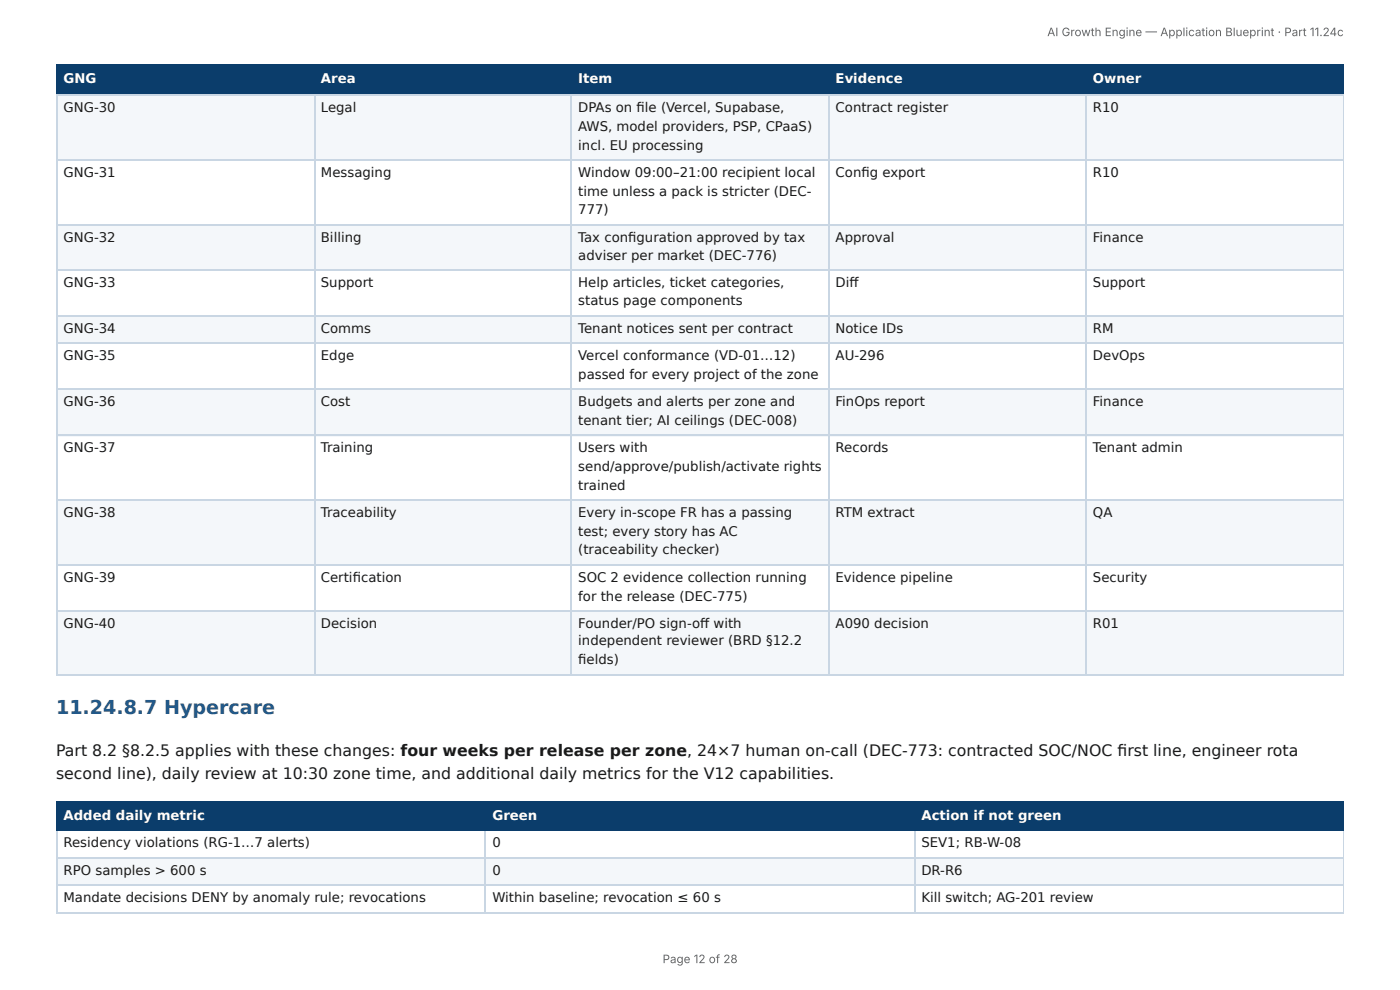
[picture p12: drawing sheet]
<svg xmlns="http://www.w3.org/2000/svg" width="297mm" height="210mm" viewBox="0 0 297 210" stroke-linecap="round" stroke-linejoin="round" font-family="sans-serif">
<defs><g id="words">
<text font-size="4.1" fill="#1f5a8c" x="11.9" y="151.6">11.24.8.7 Hypercare</text>
<g font-size="3.3" fill="#1a1a1a">
<text x="11.9" y="160.6">Part 8.2 §8.2.5 applies with these changes: four weeks per release per zone, 24×7 human on-call (DEC-773: contracted SOC/NOC fi rst line, engineer rota</text>
<text x="11.9" y="165.4">second line), daily review at 10:30 zone time, and additional daily metrics for the V12 capabilities.</text>
</g>
<g font-size="2.8" fill="#fff">
<text x="13.5" y="17.7">GNG</text>
<text x="68.2" y="17.7">Area</text>
<text x="122.8" y="17.7">Item</text>
<text x="177.5" y="17.7">Evidence</text>
<text x="232.1" y="17.7">Owner</text>
<text x="13.5" y="174.1">Added daily metric</text>
<text x="104.6" y="174.1">Green</text>
<text x="195.7" y="174.1">Action if not green</text>
</g>
<g font-size="2.8" fill="#1a1a1a">
<text x="13.5" y="23.8">GNG-30</text>
<text x="68.2" y="23.8">Legal</text>
<text x="122.8" y="23.8">DPAs on fi le (Vercel, Supabase,</text>
<text x="177.5" y="23.8">Contract register</text>
<text x="232.1" y="23.8">R10</text>
<text x="122.8" y="27.8">AWS, model providers, PSP, CPaaS)</text>
<text x="122.8" y="31.8">incl. EU processing</text>
<text x="13.5" y="37.6">GNG-31</text>
<text x="68.2" y="37.6">Messaging</text>
<text x="122.8" y="37.6">Window 09:00–21:00 recipient local</text>
<text x="122.8" y="41.5">time unless a pack is stricter (DEC-</text>
<text x="177.5" y="37.6">Confi g export</text>
<text x="232.1" y="37.6">R10</text>
<text x="122.8" y="45.5">777)</text>
<text x="13.5" y="51.3">GNG-32</text>
<text x="68.2" y="51.3">Billing</text>
<text x="122.8" y="51.3">Tax confi guration approved by tax</text>
<text x="177.5" y="51.3">Approval</text>
<text x="232.1" y="51.3">Finance</text>
<text x="122.8" y="55.3">adviser per market (DEC-776)</text>
<text x="13.5" y="60.9">GNG-33</text>
<text x="68.2" y="60.9">Support</text>
<text x="122.8" y="60.9">Help articles, ticket categories,</text>
<text x="122.8" y="64.8">status page components</text>
<text x="177.5" y="60.9">Diff</text>
<text x="232.1" y="60.9">Support</text>
<text x="13.5" y="70.6">GNG-34</text>
<text x="68.2" y="70.6">Comms</text>
<text x="122.8" y="70.6">Tenant notices sent per contract</text>
<text x="177.5" y="70.6">Notice IDs</text>
<text x="232.1" y="70.6">RM</text>
<text x="13.5" y="76.5">GNG-35</text>
<text x="68.2" y="76.5">Edge</text>
<text x="122.8" y="76.5">Vercel conformance (VD-01…12)</text>
<text x="177.5" y="76.5">AU-296</text>
<text x="232.1" y="76.5">DevOps</text>
<text x="122.8" y="80.4">passed for every project of the zone</text>
<text x="13.5" y="86.3">GNG-36</text>
<text x="68.2" y="86.3">Cost</text>
<text x="122.8" y="86.3">Budgets and alerts per zone and</text>
<text x="177.5" y="86.3">FinOps report</text>
<text x="232.1" y="86.3">Finance</text>
<text x="122.8" y="90.2">tenant tier; AI ceilings (DEC-008)</text>
<text x="13.5" y="96">GNG-37</text>
<text x="68.2" y="96">Training</text>
<text x="122.8" y="96">Users with</text>
<text x="122.8" y="100">send/approve/publish/activate rights</text>
<text x="177.5" y="96">Records</text>
<text x="232.1" y="96">Tenant admin</text>
<text x="122.8" y="104">trained</text>
<text x="13.5" y="109.8">GNG-38</text>
<text x="68.2" y="109.8">Traceability</text>
<text x="122.8" y="109.8">Every in-scope FR has a passing</text>
<text x="122.8" y="113.8">test; every story has AC</text>
<text x="177.5" y="109.8">RTM extract</text>
<text x="232.1" y="109.8">QA</text>
<text x="122.8" y="117.7">(traceability checker)</text>
<text x="13.5" y="123.6">GNG-39</text>
<text x="68.2" y="123.6">Certifi cation</text>
<text x="122.8" y="123.6">SOC 2 evidence collection running</text>
<text x="177.5" y="123.6">Evidence pipeline</text>
<text x="232.1" y="123.6">Security</text>
<text x="122.8" y="127.5">for the release (DEC-775)</text>
<text x="13.5" y="133.4">GNG-40</text>
<text x="68.2" y="133.4">Decision</text>
<text x="122.8" y="133.4">Founder/PO sign-off with</text>
<text x="122.8" y="137.1">independent reviewer (BRD §12.2</text>
<text x="177.5" y="133.4">A090 decision</text>
<text x="232.1" y="133.4">R01</text>
<text x="122.8" y="141">fi elds)</text>
<text x="13.5" y="179.9">Residency violations (RG-1…7 alerts)</text>
<text x="104.6" y="179.9">0</text>
<text x="195.7" y="179.9">SEV1; RB-W-08</text>
<text x="13.5" y="185.7">RPO samples &gt; 600 s</text>
<text x="104.6" y="185.7">0</text>
<text x="195.7" y="185.7">DR-R6</text>
<text x="13.5" y="191.6">Mandate decisions DENY by anomaly rule; revocations</text>
<text x="104.6" y="191.6">Within baseline; revocation ≤ 60 s</text>
<text x="195.7" y="191.6">Kill switch; AG-201 review</text>
</g>
<g font-size="2.5" fill="#666">
<text x="222.4" y="7.7">AI Growth Engine — Application Blueprint · Part 11.24c</text>
<text x="140.7" y="204.5">Page 12 of 28</text>
</g>
</g></defs>
<g fill="#0b3d6b">
<path d="M12.2 14h54.5v6.1h-54.5z"/>
<path d="M66.7 14h54.7v6.1h-54.7z"/>
<path d="M121.4 14h54.5v6.1h-54.5z"/>
<path d="M175.9 14h54.8v6.1h-54.8z"/>
<path d="M230.7 14h54.7v6.1h-54.7z"/>
</g>
<g fill="#f4f7fa">
<path d="M12.2 20.1h54.5v13.8h-54.5z"/>
<path d="M66.7 20.1h54.7v13.8h-54.7z"/>
<path d="M121.4 20.1h54.5v13.8h-54.5z"/>
<path d="M175.9 20.1h54.8v13.8h-54.8z"/>
<path d="M230.7 20.1h54.7v13.8h-54.7z"/>
<path d="M12.2 47.6h54.5v9.8h-54.5z"/>
<path d="M66.7 47.6h54.7v9.8h-54.7z"/>
<path d="M121.4 47.6h54.5v9.8h-54.5z"/>
<path d="M175.9 47.6h54.8v9.8h-54.8z"/>
<path d="M230.7 47.6h54.7v9.8h-54.7z"/>
<path d="M12.2 67.2h54.5v5.8h-54.5z"/>
<path d="M66.7 67.2h54.7v5.8h-54.7z"/>
<path d="M121.4 67.2h54.5v5.8h-54.5z"/>
<path d="M175.9 67.2h54.8v5.8h-54.8z"/>
<path d="M230.7 67.2h54.7v5.8h-54.7z"/>
<path d="M12.2 82.8h54.5v9.8h-54.5z"/>
<path d="M66.7 82.8h54.7v9.8h-54.7z"/>
<path d="M121.4 82.8h54.5v9.8h-54.5z"/>
<path d="M175.9 82.8h54.8v9.8h-54.8z"/>
<path d="M230.7 82.8h54.7v9.8h-54.7z"/>
<path d="M12.2 106.1h54.5v13.8h-54.5z"/>
<path d="M66.7 106.1h54.7v13.8h-54.7z"/>
<path d="M121.4 106.1h54.5v13.8h-54.5z"/>
<path d="M175.9 106.1h54.8v13.8h-54.8z"/>
<path d="M230.7 106.1h54.7v13.8h-54.7z"/>
<path d="M12.2 129.6h54.5v13.8h-54.5z"/>
<path d="M66.7 129.6h54.7v13.8h-54.7z"/>
<path d="M121.4 129.6h54.5v13.8h-54.5z"/>
<path d="M175.9 129.6h54.8v13.8h-54.8z"/>
<path d="M230.7 129.6h54.7v13.8h-54.7z"/>
</g>
<path d="M11.9 13.9h273.5M12 13.8v6.6M66.8 13.8v6.6M121.3 13.8v6.6M176.1 13.8v6.6M230.6 13.8v6.6M11.9 20.2h273.5" fill="none" stroke="#0b3d6b" stroke-width=".26"/>
<path d="M285.3 13.8v6.6" fill="none" stroke="#0b3d6b" stroke-width=".21"/>
<g fill="none" stroke="#c9d6e3" stroke-width=".26">
<path d="M11.9 20.2h273.5M11.9 34h273.5M12 20.4v123M66.8 20.4v123M121.3 20.4v123M176.1 20.4v123M230.6 20.4v123M11.9 47.8h273.5M11.9 57.3h273.5M11.9 67.1h273.5M11.9 72.9h273.5M11.9 82.7h273.5"/>
<path d="M11.9 92.5h273.5M11.9 106.2h273.5M11.9 120h273.5M11.9 129.8h273.5M11.9 143.3h273.5"/>
</g>
<path d="M285.3 20.4v123" fill="none" stroke="#c9d6e3" stroke-width=".21"/>
<g fill="#0b3d6b">
<path d="M12.2 170.1h91v6.4h-91z"/>
<path d="M103.2 170.1h91v6.4h-91z"/>
<path d="M194.2 170.1h91.2v6.4h-91.2z"/>
</g>
<g fill="#f4f7fa">
<path d="M12.2 182.3h91v5.8h-91z"/>
<path d="M103.2 182.3h91v5.8h-91z"/>
<path d="M194.2 182.3h91.2v5.8h-91.2z"/>
</g>
<path d="M11.9 170.3h273.5M11.9 176.3h273.5M12 170.1v6.4M103.1 170.1v6.4M194.3 170.1v6.4" fill="none" stroke="#0b3d6b" stroke-width=".26"/>
<path d="M285.3 170.1v6.4" fill="none" stroke="#0b3d6b" stroke-width=".21"/>
<path d="M12 176.5v17.4M103.1 176.5v17.4M194.3 176.5v17.4M11.9 182.2h273.5M11.9 188h273.5M11.9 193.8h273.5" fill="none" stroke="#c9d6e3" stroke-width=".26"/>
<path d="M285.3 176.5v17.4" fill="none" stroke="#c9d6e3" stroke-width=".21"/>
<use href="#words"/>
</svg>
